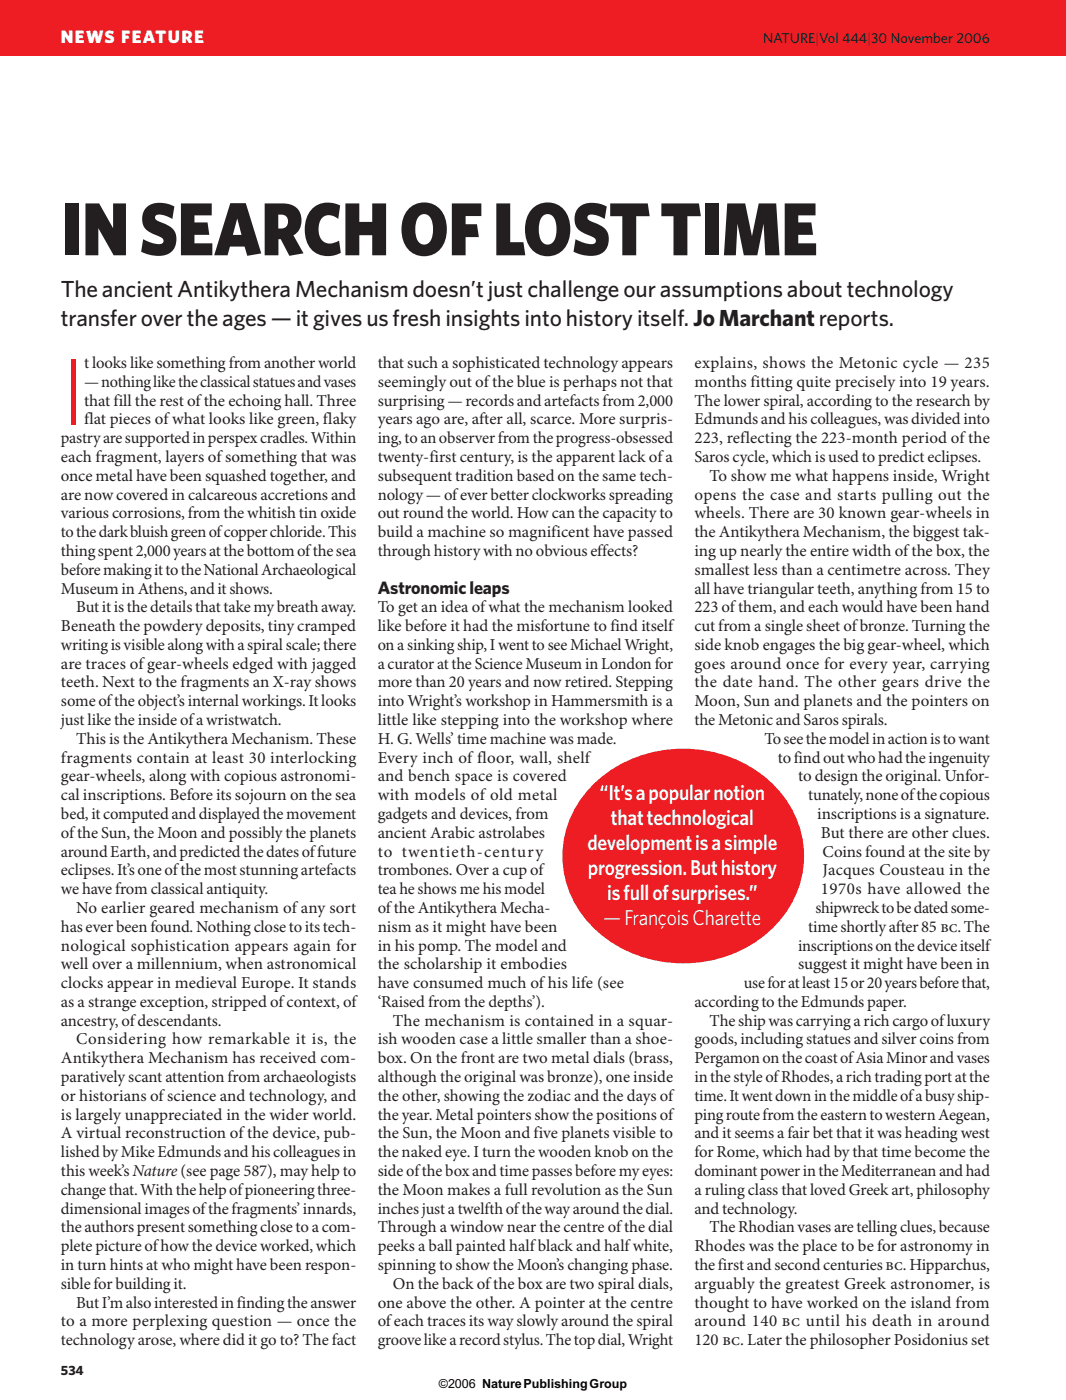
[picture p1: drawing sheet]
<svg xmlns="http://www.w3.org/2000/svg" width="210mm" height="276mm" viewBox="0 0 210 276" stroke-linecap="round" stroke-linejoin="round" font-family="sans-serif">
<defs><g id="words">
<text font-size="18.7" fill="#ee1d23" x="12" y="83.7">I</text>
<text font-size="14.8" fill="#231f20" x="12" y="50.3">IN SEARCH OF LOST TIME</text>
<g font-size="4.6" fill="#231f20">
<text x="12" y="58.6">The ancient Antikythera Mechanism doesn’t just challenge our assumptions about technology</text>
<text x="12" y="64.3">transfer over the ages — it gives us fresh insights into history itself.Jo Marchantreports.</text>
</g>
<g font-size="4.2" fill="#fff">
<text x="118.2" y="157.7">“It’s a popular notion</text>
<text x="115.7" y="167.5">development is a simple</text>
<text x="120.4" y="162.6">that technological</text>
<text x="115.8" y="172.5">progression. But history</text>
<text x="119.6" y="177.4">is full of surprises.”</text>
<text x="118.9" y="182.3">— François Charette</text>
</g>
<text font-size="3.5" fill="#fff" x="12" y="8.5">NEWS FEATURE</text>
<text font-size="3.5" fill="#231f20" x="74.4" y="117">Astronomic leaps</text>
<g font-size="3.3" fill="#231f20">
<text x="16.6" y="72.6">t looks like something from another world</text>
<text x="16.6" y="76.3">— nothing like the classical statues and vases</text>
<text x="74.4" y="72.6">that such a sophisticated technology appears</text>
<text x="74.4" y="76.3">seemingly out of the blue is perhaps not that</text>
<text x="136.8" y="72.6">explains, shows the Metonic cycle — 235</text>
<text x="136.8" y="76.3">months fitting quite precisely into 19 years.</text>
<text x="16.6" y="80">that fill the rest of the echoing hall. Three</text>
<text x="16.6" y="83.7">flat pieces of what looks like green, flaky</text>
<text x="74.4" y="80">surprising — records and artefacts from 2,000</text>
<text x="74.4" y="83.7">years ago are, after all, scarce. More surpris-</text>
<text x="136.8" y="80">The lower spiral, according to the research by</text>
<text x="136.8" y="83.7">Edmunds and his colleagues, was divided into</text>
<text x="12" y="87.4">pastry are supported in perspex cradles. Within</text>
<text x="74.4" y="87.4">ing, to an observer from the progress-obsessed</text>
<text x="136.8" y="87.4">223, reflecting the 223-month period of the</text>
<text x="12" y="91.1">each fragment, layers of something that was</text>
<text x="12" y="94.8">once metal have been squashed together, and</text>
<text x="74.4" y="91.1">twenty-first century, is the apparent lack of a</text>
<text x="74.4" y="94.8">subsequent tradition based on the same tech-</text>
<text x="136.8" y="91.1">Saros cycle, which is used to predict eclipses.</text>
<text x="139.8" y="94.8">To show me what happens inside, Wright</text>
<text x="12" y="98.5">are now covered in calcareous accretions and</text>
<text x="74.4" y="98.5">nology — of ever better clockworks spreading</text>
<text x="136.8" y="98.5">opens the case and starts pulling out the</text>
<text x="12" y="102.2">various corrosions, from the whitish tin oxide</text>
<text x="12" y="105.9">to the dark bluish green of copper chloride. This</text>
<text x="74.4" y="102.2">out round the world. How can the capacity to</text>
<text x="74.4" y="105.9">build a machine so magnificent have passed</text>
<text x="136.8" y="102.2">wheels. There are 30 known gear-wheels in</text>
<text x="136.8" y="105.9">the Antikythera Mechanism, the biggest tak-</text>
<text x="12" y="109.6">thing spent 2,000 years at the bottom of the sea</text>
<text x="12" y="113.3">before making it to the National Archaeological</text>
<text x="74.4" y="109.6">through history with no obvious effects?</text>
<text x="136.8" y="109.6">ing up nearly the entire width of the box, the</text>
<text x="136.8" y="113.3">smallest less than a centimetre across. They</text>
<text x="12" y="117">Museum in Athens, and it shows.</text>
<text x="136.8" y="117">all have triangular teeth, anything from 15 to</text>
<text x="12" y="124.4">Beneath the powdery deposits, tiny cramped</text>
<text x="15" y="120.7">But it is the details that take my breath away.</text>
<text x="74.4" y="120.7">To get an idea of what the mechanism looked</text>
<text x="74.4" y="124.4">like before it had the misfortune to find itself</text>
<text x="136.8" y="120.7">223 of them, and each would have been hand</text>
<text x="136.8" y="124.4">cut from a single sheet of bronze. Turning the</text>
<text x="12" y="128.1">writing is visible along with a spiral scale; there</text>
<text x="12" y="131.8">are traces of gear-wheels edged with jagged</text>
<text x="74.4" y="128.1">on a sinking ship, I went to see Michael Wright,</text>
<text x="74.4" y="131.8">a curator at the Science Museum in London for</text>
<text x="136.8" y="128.1">side knob engages the big gear-wheel, which</text>
<text x="136.8" y="131.8">goes around once for every year, carrying</text>
<text x="12" y="135.5">teeth. Next to the fragments an X-ray shows</text>
<text x="74.4" y="135.5">more than 20 years and now retired. Stepping</text>
<text x="136.8" y="135.5">the date hand. The other gears drive the</text>
<text x="12" y="139.2">some of the object’s internal workings. It looks</text>
<text x="12" y="142.9">just like the inside of a wristwatch.</text>
<text x="74.4" y="139.2">into Wright’s workshop in Hammersmith is a</text>
<text x="74.4" y="142.9">little like stepping into the workshop where</text>
<text x="136.8" y="139.2">Moon, Sun and planets and the pointers on</text>
<text x="136.8" y="142.9">the Metonic and Saros spirals.</text>
<text x="15" y="146.6">This is the Antikythera Mechanism. These</text>
<text x="74.4" y="146.6">H. G. Wells’ time machine was made.</text>
<text x="150.6" y="146.6">To see the model in action is to want</text>
<text x="12" y="150.3">fragments contain at least 30 interlocking</text>
<text x="12" y="154.1">gear-wheels, along with copious astronomi-</text>
<text x="74.4" y="150.3">Every inch of floor, wall, shelf</text>
<text x="74.4" y="154.1">and bench space is covered</text>
<text x="153.2" y="150.3">to find out who had the ingenuity</text>
<text x="157.2" y="154.1">to design the original. Unfor-</text>
<text x="12" y="157.8">cal inscriptions. Before its sojourn on the sea</text>
<text x="12" y="161.5">bed, it computed and displayed the movement</text>
<text x="74.4" y="157.8">with models of old metal</text>
<text x="74.4" y="161.5">gadgets and devices, from</text>
<text x="159.2" y="157.8">tunately, none of the copious</text>
<text x="161" y="161.5">inscriptions is a signature.</text>
<text x="12" y="165.2">of the Sun, the Moon and possibly the planets</text>
<text x="74.4" y="165.2">ancient Arabic astrolabes</text>
<text x="161.7" y="165.2">But there are other clues.</text>
<text x="12" y="168.9">around Earth, and predicted the dates of future</text>
<text x="12" y="172.6">eclipses. It’s one of the most stunning artefacts</text>
<text x="74.4" y="168.9">to twentieth-century</text>
<text x="74.4" y="172.6">trombones. Over a cup of</text>
<text x="162.1" y="168.9">Coins found at the site by</text>
<text x="162.1" y="172.6">Jacques Cousteau in the</text>
<text x="12" y="176.3">we have from classical antiquity.</text>
<text x="15" y="180">No earlier geared mechanism of any sort</text>
<text x="74.4" y="176.3">tea he shows me his model</text>
<text x="74.4" y="180">of the Antikythera Mecha-</text>
<text x="160.7" y="180">shipwreck to be dated some-</text>
<text x="161.7" y="176.3">1970s have allowed the</text>
<text x="12" y="183.7">has ever been found. Nothing close to its tech-</text>
<text x="74.4" y="183.7">nism as it might have been</text>
<text x="159.2" y="183.7">time shortly after 85 bc. The</text>
<text x="12" y="187.4">nological sophistication appears again for</text>
<text x="12" y="191.1">well over a millennium, when astronomical</text>
<text x="74.4" y="187.4">in his pomp. The model and</text>
<text x="74.4" y="191.1">the scholarship it embodies</text>
<text x="157.2" y="187.4">inscriptions on the device itself</text>
<text x="157.2" y="191.1">suggest it might have been in</text>
<text x="12" y="194.8">clocks appear in medieval Europe. It stands</text>
<text x="74.4" y="194.8">have consumed much of his life (see</text>
<text x="146.5" y="194.8">use for at least 15 or 20 years before that,</text>
<text x="12" y="198.5">as a strange exception, stripped of context, of</text>
<text x="12" y="202.2">ancestry, of descendants.</text>
<text x="74.4" y="198.5">‘Raised from the depths’).</text>
<text x="77.4" y="202.2">The mechanism is contained in a squar-</text>
<text x="136.8" y="198.5">according to the Edmunds paper.</text>
<text x="139.8" y="202.2">The ship was carrying a rich cargo of luxury</text>
<text x="12" y="209.6">Antikythera Mechanism has received com-</text>
<text x="15" y="205.9">Considering how remarkable it is, the</text>
<text x="74.4" y="205.9">ish wooden case a little smaller than a shoe-</text>
<text x="74.4" y="209.6">box. On the front are two metal dials (brass,</text>
<text x="136.8" y="205.9">goods, including statues and silver coins from</text>
<text x="136.8" y="209.6">Pergamon on the coast of Asia Minor and vases</text>
<text x="12" y="213.3">paratively scant attention from archaeologists</text>
<text x="74.4" y="213.3">although the original was bronze), one inside</text>
<text x="136.8" y="213.3">in the style of Rhodes, a rich trading port at the</text>
<text x="12" y="217">or historians of science and technology, and</text>
<text x="12" y="220.7">is largely unappreciated in the wider world.</text>
<text x="74.4" y="217">the other, showing the zodiac and the days of</text>
<text x="74.4" y="220.7">the year. Metal pointers show the positions of</text>
<text x="136.8" y="217">time. It went down in the middle of a busy ship-</text>
<text x="136.8" y="220.7">ping route from the eastern to western Aegean,</text>
<text x="12" y="224.4">A virtual reconstruction of the device, pub-</text>
<text x="74.4" y="224.4">the Sun, the Moon and five planets visible to</text>
<text x="136.8" y="224.4">and it seems a fair bet that it was heading west</text>
<text x="12" y="228.1">lished by Mike Edmunds and his colleagues in</text>
<text x="12" y="231.8">this week’s Nature (see page 587), may help to</text>
<text x="74.4" y="228.1">the naked eye. I turn the wooden knob on the</text>
<text x="74.4" y="231.8">side of the box and time passes before my eyes:</text>
<text x="136.8" y="228.1">for Rome, which had by that time become the</text>
<text x="136.8" y="231.8">dominant power in the Mediterranean and had</text>
<text x="12" y="235.5">change that. With the help of pioneering three-</text>
<text x="12" y="239.2">dimensional images of the fragments’ innards,</text>
<text x="74.4" y="235.5">the Moon makes a full revolution as the Sun</text>
<text x="74.4" y="239.2">inches just a twelfth of the way around the dial.</text>
<text x="136.8" y="235.5">a ruling class that loved Greek art, philosophy</text>
<text x="136.8" y="239.2">and technology.</text>
<text x="12" y="243">the authors present something close to a com-</text>
<text x="74.4" y="243">Through a window near the centre of the dial</text>
<text x="139.8" y="243">The Rhodian vases are telling clues, because</text>
<text x="12" y="246.7">plete picture of how the device worked, which</text>
<text x="12" y="250.4">in turn hints at who might have been respon-</text>
<text x="74.4" y="246.7">peeks a ball painted half black and half white,</text>
<text x="74.4" y="250.4">spinning to show the Moon’s changing phase.</text>
<text x="136.8" y="246.7">Rhodes was the place to be for astronomy in</text>
<text x="136.8" y="250.4">the first and second centuries bc. Hipparchus,</text>
<text x="12" y="254.1">sible for building it.</text>
<text x="15" y="257.8">But I’m also interested in finding the answer</text>
<text x="74.4" y="257.8">one above the other. A pointer at the centre</text>
<text x="77.4" y="254.1">On the back of the box are two spiral dials,</text>
<text x="136.8" y="254.1">arguably the greatest Greek astronomer, is</text>
<text x="136.8" y="257.8">thought to have worked on the island from</text>
<text x="12" y="261.5">to a more perplexing question — once the</text>
<text x="74.4" y="261.5">of each traces its way slowly around the spiral</text>
<text x="136.8" y="261.5">around 140 bc until his death in around</text>
<text x="12" y="265.2">technology arose, where did it go to? The fact</text>
<text x="74.4" y="265.2">groove like a record stylus. The top dial, Wright</text>
<text x="136.8" y="265.2">120 bc. Later the philosopher Posidonius set</text>
</g>
<text font-size="2.8" fill="#231f20" x="150.3" y="8.5">NATURE|Vol 444|30 November 2006</text>
<text font-size="2.6" fill="#231f20" x="12" y="271">534</text>
<text font-size="2.5" x="86.5" y="273.7">©2006 NaturePublishingGroup</text>
</g></defs>
<g fill="#ee1d23">
<path d="M117.1 154.4a25.8 25.8 0 0 1 36.2 1.3 19.5 19.5 0 0 1-2.6 28.6 25.8 25.8 0 0 1-34.8-2.5 19.4 19.4 0 0 1 1.2-27.4z"/>
<path d="M-.1 -.1h210.1v11.1h-210.1z"/>
</g>
<path d="M210 -.1v11.1" fill="none" stroke="#ee1d23" stroke-width=".2"/>
<use href="#words"/>
</svg>
